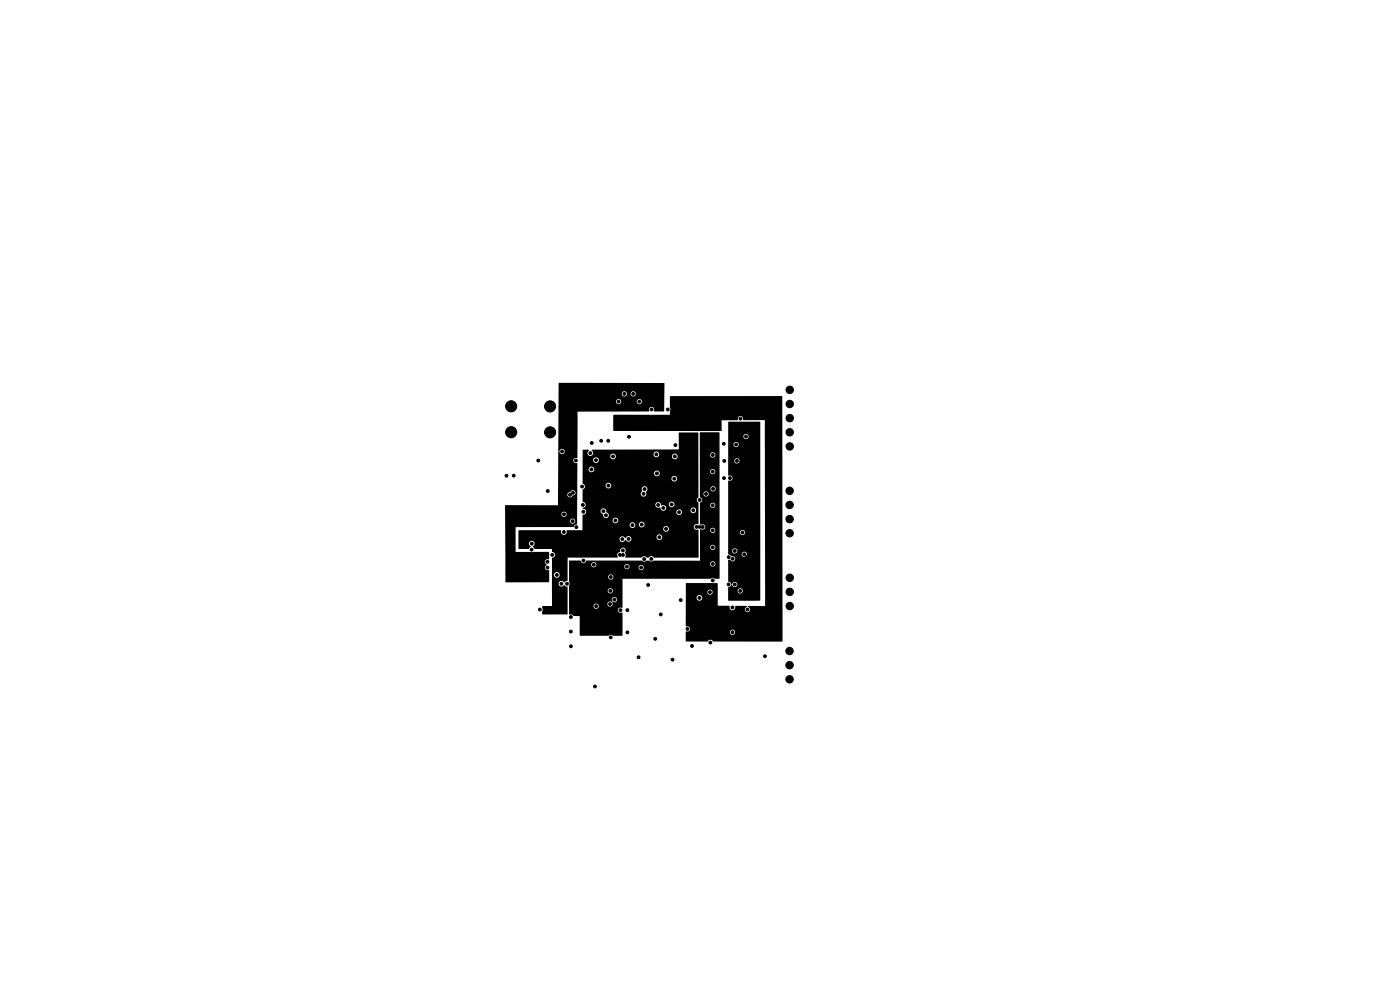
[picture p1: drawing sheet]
<svg xmlns="http://www.w3.org/2000/svg" width="297mm" height="210mm" viewBox="0 0 297 210" stroke-linecap="round" stroke-linejoin="round" font-family="sans-serif">
<g fill="#000" stroke="#000" stroke-width=".21">
<circle cx="108.4" cy="91.7" r="1.18"/>
<circle cx="108.4" cy="86.2" r="1.18"/>
<circle cx="114.2" cy="97.7" r=".3"/>
<circle cx="116.7" cy="86.2" r="1.18"/>
<circle cx="116.7" cy="91.7" r="1.18"/>
<circle cx="119.2" cy="95.8" r=".3"/>
<circle cx="122.2" cy="97.7" r=".3"/>
<circle cx="125.2" cy="96.1" r=".3"/>
<circle cx="125.5" cy="99.6" r=".3"/>
<circle cx="125.5" cy="94" r=".3"/>
<circle cx="126.4" cy="97.6" r=".3"/>
<circle cx="127.5" cy="93.5" r=".3"/>
<circle cx="129" cy="93.5" r=".3"/>
<circle cx="130.1" cy="96.8" r=".3"/>
<circle cx="131.1" cy="89.1" r=".3"/>
<circle cx="131.2" cy="85.2" r=".3"/>
<circle cx="132.5" cy="83.6" r=".3"/>
<circle cx="132.5" cy="96.4" r=".3"/>
<circle cx="133.4" cy="92.7" r=".3"/>
<circle cx="134.3" cy="83.6" r=".3"/>
<circle cx="135.6" cy="85.2" r=".3"/>
<circle cx="138.2" cy="86.9" r=".3"/>
<circle cx="139.2" cy="96.4" r=".3"/>
<circle cx="139.9" cy="85.6" r=".3"/>
<circle cx="141.7" cy="86.9" r=".3"/>
<circle cx="143.2" cy="96.8" r=".3"/>
<circle cx="143.3" cy="94.4" r=".3"/>
<circle cx="145.6" cy="95.3" r=".3"/>
<circle cx="147.4" cy="96.8" r=".3"/>
<circle cx="149.4" cy="96.2" r=".3"/>
<circle cx="151.2" cy="96.5" r=".3"/>
<circle cx="153.5" cy="94.1" r=".3"/>
<circle cx="153.6" cy="97.8" r=".3"/>
<circle cx="156.2" cy="94.3" r=".3"/>
<circle cx="156.3" cy="97.8" r=".3"/>
<circle cx="157.1" cy="90.2" r=".3"/>
<circle cx="157.1" cy="88.8" r=".3"/>
<circle cx="157.7" cy="91.5" r=".3"/>
<circle cx="158.3" cy="92.6" r=".3"/>
<circle cx="158.3" cy="98.1" r=".3"/>
<circle cx="158.3" cy="94" r=".3"/>
<circle cx="162" cy="88.1" r=".3"/>
<circle cx="167.5" cy="85.7" r=".79"/>
<circle cx="167.5" cy="91.7" r=".79"/>
<circle cx="167.5" cy="94.7" r=".79"/>
<circle cx="167.5" cy="88.7" r=".79"/>
<circle cx="167.5" cy="82.7" r=".79"/>
<circle cx="107.4" cy="100.9" r=".3"/>
<circle cx="109" cy="100.9" r=".3"/>
<circle cx="112.8" cy="116.6" r=".3"/>
<circle cx="112.8" cy="114" r=".3"/>
<circle cx="112.8" cy="115.3" r=".3"/>
<circle cx="116.1" cy="119.2" r=".3"/>
<circle cx="116.2" cy="104.2" r=".3"/>
<circle cx="117.1" cy="117.7" r=".3"/>
<circle cx="118.6" cy="117" r=".3"/>
<circle cx="119.6" cy="112.9" r=".3"/>
<circle cx="119.7" cy="109.1" r=".3"/>
<circle cx="120.9" cy="105" r=".3"/>
<circle cx="121.5" cy="110.5" r=".3"/>
<circle cx="121.5" cy="104.5" r=".3"/>
<circle cx="122.3" cy="111.8" r=".3"/>
<circle cx="122.3" cy="117.2" r=".3"/>
<circle cx="123.5" cy="103.2" r=".3"/>
<circle cx="123.7" cy="107.1" r=".3"/>
<circle cx="123.8" cy="108.6" r=".3"/>
<circle cx="123.8" cy="118.9" r=".3"/>
<circle cx="124.5" cy="114.6" r=".3"/>
<circle cx="125.3" cy="110.6" r=".3"/>
<circle cx="125.7" cy="111.8" r=".3"/>
<circle cx="126" cy="119.8" r=".3"/>
<circle cx="126.1" cy="102.1" r=".3"/>
<circle cx="126.3" cy="116.3" r=".3"/>
<circle cx="126.4" cy="111.5" r=".3"/>
<circle cx="126.6" cy="102.6" r=".3"/>
<circle cx="127.5" cy="100.4" r=".3"/>
<circle cx="127.8" cy="101" r=".3"/>
<circle cx="128" cy="108.4" r=".3"/>
<circle cx="128.6" cy="109.3" r=".3"/>
<circle cx="129.1" cy="103" r=".3"/>
<circle cx="130.6" cy="110.4" r=".3"/>
<circle cx="131.5" cy="116.1" r=".3"/>
<circle cx="131.5" cy="117.7" r=".3"/>
<circle cx="132" cy="114.4" r=".3"/>
<circle cx="132.1" cy="116.8" r=".3"/>
<circle cx="132.2" cy="117.7" r=".3"/>
<circle cx="133.3" cy="114.3" r=".3"/>
<circle cx="134.2" cy="111.4" r=".3"/>
<circle cx="136.1" cy="111.3" r=".3"/>
<circle cx="136.5" cy="104.7" r=".3"/>
<circle cx="136.7" cy="118.6" r=".3"/>
<circle cx="136.7" cy="112.7" r=".3"/>
<circle cx="136.8" cy="103.7" r=".3"/>
<circle cx="137.2" cy="112.2" r=".3"/>
<circle cx="137.3" cy="112.9" r=".3"/>
<circle cx="138.2" cy="118.6" r=".3"/>
<circle cx="139.2" cy="102.9" r=".3"/>
<circle cx="139.4" cy="100.4" r=".3"/>
<circle cx="139.4" cy="102.1" r=".3"/>
<circle cx="139.6" cy="107.1" r=".3"/>
<circle cx="139.9" cy="114" r=".3"/>
<circle cx="140.7" cy="107.7" r=".3"/>
<circle cx="140.8" cy="117.6" r=".3"/>
<circle cx="141.3" cy="112.2" r=".3"/>
<circle cx="142.5" cy="107" r=".3"/>
<circle cx="143" cy="101.5" r=".3"/>
<circle cx="143.1" cy="103.7" r=".3"/>
<circle cx="144" cy="103.5" r=".3"/>
<circle cx="144.1" cy="108.7" r=".3"/>
<circle cx="147.1" cy="108.2" r=".3"/>
<circle cx="147.8" cy="111.8" r=".3"/>
<circle cx="148.4" cy="111.8" r=".3"/>
<circle cx="148.4" cy="106.1" r=".3"/>
<circle cx="149.1" cy="111.8" r=".3"/>
<circle cx="149.8" cy="104.8" r=".3"/>
<circle cx="151.2" cy="112.5" r=".3"/>
<circle cx="151.2" cy="100.1" r=".3"/>
<circle cx="151.2" cy="107.2" r=".3"/>
<circle cx="151.2" cy="116.1" r=".3"/>
<circle cx="151.2" cy="119.6" r=".3"/>
<circle cx="151.3" cy="103.7" r=".3"/>
<circle cx="153.6" cy="101.4" r=".3"/>
<circle cx="154.6" cy="118.2" r=".3"/>
<circle cx="154.9" cy="101.4" r=".3"/>
<circle cx="155.4" cy="118.5" r=".3"/>
<circle cx="155.9" cy="116.9" r=".3"/>
<circle cx="157.5" cy="113" r=".3"/>
<circle cx="157.7" cy="106.2" r=".3"/>
<circle cx="157.9" cy="117.6" r=".3"/>
<circle cx="158.4" cy="102.2" r=".3"/>
<circle cx="158.4" cy="118.2" r=".3"/>
<circle cx="158.4" cy="110.2" r=".3"/>
<circle cx="158.4" cy="114.2" r=".3"/>
<circle cx="167.5" cy="113.1" r=".79"/>
<circle cx="167.5" cy="110.1" r=".79"/>
<circle cx="167.5" cy="104.1" r=".79"/>
<circle cx="167.5" cy="107.1" r=".79"/>
<circle cx="114.5" cy="129.3" r=".3"/>
<circle cx="115.4" cy="122.5" r=".3"/>
<circle cx="116.1" cy="120.4" r=".3"/>
<circle cx="117" cy="129.3" r=".3"/>
<circle cx="118.1" cy="122" r=".3"/>
<circle cx="118.6" cy="120.1" r=".3"/>
<circle cx="119.1" cy="123.8" r=".3"/>
<circle cx="120.3" cy="123.8" r=".3"/>
<circle cx="121.1" cy="134" r=".3"/>
<circle cx="121.1" cy="130.9" r=".3"/>
<circle cx="121.1" cy="137.1" r=".3"/>
<circle cx="121.3" cy="123.9" r=".3"/>
<circle cx="124.9" cy="134" r=".3"/>
<circle cx="126.5" cy="128.6" r=".3"/>
<circle cx="128.5" cy="134.1" r=".3"/>
<circle cx="129.4" cy="128.1" r=".3"/>
<circle cx="129.5" cy="125.3" r=".3"/>
<circle cx="129.6" cy="135.2" r=".3"/>
<circle cx="129.6" cy="122.4" r=".3"/>
<circle cx="130.4" cy="127.2" r=".3"/>
<circle cx="131.6" cy="129.4" r=".3"/>
<circle cx="133" cy="120.2" r=".3"/>
<circle cx="133.1" cy="129.4" r=".3"/>
<circle cx="133.1" cy="134.1" r=".3"/>
<circle cx="135.5" cy="139.4" r=".3"/>
<circle cx="136" cy="120.4" r=".3"/>
<circle cx="137.5" cy="124.1" r=".3"/>
<circle cx="139" cy="135.5" r=".3"/>
<circle cx="140.2" cy="130.3" r=".3"/>
<circle cx="142.7" cy="139.9" r=".3"/>
<circle cx="144.4" cy="127.3" r=".3"/>
<circle cx="145.8" cy="133.4" r=".3"/>
<circle cx="146.8" cy="137" r=".3"/>
<circle cx="146.9" cy="124.6" r=".3"/>
<circle cx="148.1" cy="124.3" r=".3"/>
<circle cx="148.4" cy="126.8" r=".3"/>
<circle cx="149.7" cy="134.3" r=".3"/>
<circle cx="149.8" cy="133.4" r=".3"/>
<circle cx="150.6" cy="125.6" r=".3"/>
<circle cx="150.7" cy="136.3" r=".3"/>
<circle cx="151.2" cy="123.1" r=".3"/>
<circle cx="154.6" cy="124" r=".3"/>
<circle cx="155.4" cy="128.9" r=".3"/>
<circle cx="155.4" cy="130.3" r=".3"/>
<circle cx="155.4" cy="134.1" r=".3"/>
<circle cx="155.9" cy="124" r=".3"/>
<circle cx="156.6" cy="129.9" r=".3"/>
<circle cx="157" cy="125.4" r=".3"/>
<circle cx="157.2" cy="126.6" r=".3"/>
<circle cx="158.3" cy="122.3" r=".3"/>
<circle cx="158.6" cy="129.3" r=".3"/>
<circle cx="162.3" cy="139.2" r=".3"/>
<circle cx="167.5" cy="138.1" r=".79"/>
<circle cx="167.5" cy="122.6" r=".79"/>
<circle cx="167.5" cy="128.6" r=".79"/>
<circle cx="167.5" cy="125.6" r=".79"/>
<circle cx="126.2" cy="145.6" r=".3"/>
<circle cx="167.5" cy="141.1" r=".79"/>
<circle cx="167.5" cy="144.1" r=".79"/>
</g>
<path d="M118.5 81.3h22.4v5.9l-2.1 .1a.62 .62 0 0 0-.2-.8 .62 .62 0 0 0-.8 0l-.2 .8h-15.1l-.1 9.9a.6 .6 0 0 0-.8 .5 .6 .6 0 0 0 .9 .6l-.1 12.9-.5 .2-.3 .4h-12.2v5.3h7l.1 .1-.1 1.4a.62 .62 0 0 0-.8 .4 .62 .62 0 0 0 .4 .8 .63 .63 0 0 0-.4 .8 .63 .63 0 0 0 .9 .4l-.1 2.5h-9.1l-.1-13h13.7a.56 .56 0 0 0 .7 .6 .56 .56 0 0 0 .3-.9 .56 .56 0 0 0-.9 .1l-.1 .2h-13.7v-1.5h11.9v.2a.56 .56 0 0 0 .8 .4 .56 .56 0 0 0 0-1 .56 .56 0 0 0-.8 .4h-11.9l-.1-1.7 .2-.1h11.1v-2.3h2v.1a.62 .62 0 0 0 .5 .5 .62 .62 0 0 0 .6-.4 .57 .57 0 0 0 .4-1 .57 .57 0 0 0-1 .3l-.3 .1-.2 .4h-2v-9.2h.3a.56 .56 0 0 0 .7 .6 .56 .56 0 0 0 .2-.9 .56 .56 0 0 0-.9 .2v.1h-.3l.1-10.6h12.2a.56 .56 0 0 0 .5 .7 .56 .56 0 0 0 .6-.7h3.3v.2a.56 .56 0 0 0 .8 .4 .56 .56 0 0 0 0-1 .56 .56 0 0 0-.8 .4h-3.3l-.1-.2a.56 .56 0 0 0-.6-.2 .56 .56 0 0 0-.4 .4h-12.2v-1.6h13.4v.1a.56 .56 0 0 0 .6 .5 .56 .56 0 0 0 .5-.6h.8v.1a.56 .56 0 0 0 .8 .4 .56 .56 0 0 0 0-.9 .56 .56 0 0 0-.8 .4h-.8v-.2a.56 .56 0 0 0-.6-.3 .56 .56 0 0 0-.5 .5h-13.4zM123.6 95.4h1.2l.2 .1a.64 .64 0 0 0-.2 1 .64 .64 0 0 0 1 0 .64 .64 0 0 0-.3-1l.1-.1 18.4-.1v-3.5h4.1v13.7a.7 .7 0 0 0 .1 1.2v4.5a.64 .64 0 0 0-1 .4 .64 .64 0 0 0 .8 .7l.2 .1-.1 5.9-9.4-.1a.67 .67 0 0 0-1.1 .1h-.4a.7 .7 0 0 0-1.1 0h-3.4l-.1-.1 .2-.5-.2-.4a.67 .67 0 0 0 0-.9 .67 .67 0 0 0-.8-.1l-.2 .2v.5a.89 .89 0 0 0-.6 1.3h-10.6v4.8l-.7 .4a.64 .64 0 0 0-1-.1 .64 .64 0 0 0 0 1 .64 .64 0 0 0 1-.3l.7 .5v5.7h-5.3l-.1-1.7h2.1v-6.7h.4v.1a.61 .61 0 0 0 1 .5 .61 .61 0 0 0 0-1.1 .61 .61 0 0 0-1 .5h-.4v-3.5a.69 .69 0 0 0 .7-.7 .69 .69 0 0 0-.7-.7v-.5h-3.6l-.5-.6a.61 .61 0 0 0 .3-1 .61 .61 0 0 0-1 .1 .61 .61 0 0 0 .3 .9l-.5 .6-2.1-.1v-2.1h21.4a.61 .61 0 0 0 .5 .7 .61 .61 0 0 0 .7-.4l.2-.1a.61 .61 0 0 0 .9 .3 .61 .61 0 0 0 .1-.9h5.5v.1a.61 .61 0 0 0 .9 .5 .61 .61 0 0 0 0-1.1 .61 .61 0 0 0-.9 .5h-5.5l-.5-.2-.6 .4h-.1a.6 .6 0 0 0-.7-.3 .6 .6 0 0 0-.5 .5h-21.4v-1.7l.1-.1h9a.65 .65 0 0 0 .6 1 .65 .65 0 0 0 .5-1h3.4v-.4h17.1a.61 .61 0 0 0 .8 .7 .61 .61 0 0 0 .2-1 .61 .61 0 0 0-1 .2v.1h-17.1v-.8h10a.6 .6 0 0 0 .6 .7 .6 .6 0 0 0 .5-.8h.8v.2a.61 .61 0 0 0 1 .4 .61 .61 0 0 0 0-1 .61 .61 0 0 0-1 .4h-.8a.6 .6 0 0 0-.6-.4 .6 .6 0 0 0-.5 .5h-10v-1h6.4v.2a.61 .61 0 0 0 .9 .4 .61 .61 0 0 0 0-1 .61 .61 0 0 0-.9 .4h-6.4l.1-1.1a.62 .62 0 0 0 .6-.8h3.1l.2 .5a.44 .44 0 0 1 .4 .6 .61 .61 0 0 0 1 0 .61 .61 0 0 0-.4-.9h14.9v.1a.61 .61 0 0 0 .9 .5 .61 .61 0 0 0 0-1h2.1v.1a.61 .61 0 0 0 .9 .5 .61 .61 0 0 0 0-1.1 .61 .61 0 0 0-.9 .5l-2.5-.1-.4 .2-.1 .3-14.9-.1a.61 .61 0 0 0-.5-.7 .61 .61 0 0 0-.7 .6h-3.1l-.2-.3-.5-.2 .1-.2a.62 .62 0 0 0 .6-.7h14.7v.2a.69 .69 0 0 0 1.1 .4 .63 .63 0 0 0 .7 .7 .63 .63 0 0 0 .5-.9 .63 .63 0 0 0-1-.2l-.1-.3h1.7v.2a.61 .61 0 0 0 .9 .4 .61 .61 0 0 0 0-1 .61 .61 0 0 0-.9 .4h-1.7a.61 .61 0 0 0-.7-.4 .61 .61 0 0 0-.5 .5h-14.7l-.3-.4-.4-.2v-1.7h12.3v.1a.64 .64 0 0 0 .9 .5 .64 .64 0 0 0 .2-1 .64 .64 0 0 0 .2-.9 .64 .64 0 0 0-.9-.1 .64 .64 0 0 0-.1 .9l-.3 .5h-12.3l.1-.9a.59 .59 0 0 0 .3-.9h4.5v.2a.61 .61 0 0 0 .9 .4 .61 .61 0 0 0 0-1 .61 .61 0 0 0-.9 .4h-4.5l-.4-.4v-1h18.8a.61 .61 0 0 0 .8 .6 .61 .61 0 0 0 .3-1 .61 .61 0 0 0-1 .2l-.1 .2h-18.8v-1.1h15.2a.61 .61 0 0 0 .7 .6 .61 .61 0 0 0 .3-1 .61 .61 0 0 0-1 .2v.2h-15.2v-.9h1.3a.61 .61 0 0 0 .8 .7 .61 .61 0 0 0 .2-1 .61 .61 0 0 0-1 .1v.2h-1.3v-2h2.2a.61 .61 0 0 0 .8 .7 .61 .61 0 0 0 .3-1 .61 .61 0 0 0-1 .2l-.1 .1h-2.2v-.7h5.8a.6 .6 0 0 0 .9 .6 .6 .6 0 0 0 .1-1.1h8.2v.2a.6 .6 0 0 0 .5 .5 .6 .6 0 0 0 .6-.2h2.9v.1a.61 .61 0 0 0 .9 .4 .61 .61 0 0 0 0-1 .61 .61 0 0 0-.9 .5h-2.9l.1-.2a.61 .61 0 0 0-.4-.8 .61 .61 0 0 0-.8 .5l-8.6-.1-.3 .1-.3 .5h-5.8zM120.7 119l2.5-.1a.64 .64 0 0 0 .6 .6 .64 .64 0 0 0 .6-.6h11.8a.62 .62 0 0 0 1 0h.6a.61 .61 0 0 0 .8 0h9.9v-2.9h2.1v.2a.56 .56 0 0 0 .9 .4 .56 .56 0 0 0 0-1 .56 .56 0 0 0-.9 .4h-2.1v-3.6h2.1v.2a.56 .56 0 0 0 .9 .4 .56 .56 0 0 0 0-1 .56 .56 0 0 0-.9 .4h-2.1l.2-.1a.59 .59 0 0 0 .9-.5 .59 .59 0 0 0-.9-.5l-.2-.2v-4h2.1v.2a.56 .56 0 0 0 .9 .4 .56 .56 0 0 0 0-1 .56 .56 0 0 0-.9 .4h-2.1v-.4a.67 .67 0 0 0 .5-.7 .67 .67 0 0 0-.5-.6v-.7h.7a.56 .56 0 0 0 .7 .6 .56 .56 0 0 0 .3-.9 .56 .56 0 0 0-.9 .2l-.1 .1h-.7v-1.1h2.2a.56 .56 0 0 0 .7 .6 .56 .56 0 0 0 .3-.9 .56 .56 0 0 0-.9 .2l-.1 .1h-2.2v-3.6h2.1a.56 .56 0 0 0 .8 .6 .56 .56 0 0 0 .2-.9 .56 .56 0 0 0-.9 .1l-.1 .2h-2.1v-3.6h2.1a.56 .56 0 0 0 .8 .6 .56 .56 0 0 0 .2-.9 .56 .56 0 0 0-.9 .2l-.1 .1h-2.1v-4.7h4l.1 .1v30.9l-.9 .1-.6-.2-.4 .2h-18.6l-.1 6.1a.6 .6 0 0 0-.9 .6 .6 .6 0 0 0 .9 .4v5h-1.9l-.5-.3-.5 .3h-6.1v-4.2h-1.3l-.4-.3h-.5l-.1-1.9h5.2v.2a.55 .55 0 0 0 .9 .3 .55 .55 0 0 0-.2-.9h2.3v.1a.59 .59 0 0 0 .8 .4 .59 .59 0 0 0 .2-.9l.1-.1a.56 .56 0 0 0 .9-.2 .56 .56 0 0 0-.6-.7 .56 .56 0 0 0-.4 .8l-.1 .2-.2-.1a.56 .56 0 0 0-.7 .5l-2.5-.1-.3 .2-.2 .3h-5.2v-3.2h8.2a.56 .56 0 0 0 .7 .6 .56 .56 0 0 0 .3-.9 .56 .56 0 0 0-.9 .1l-.1 .2h-8.2l.1-1.4-.1-1.6h8.3a.56 .56 0 0 0 .7 .6 .56 .56 0 0 0 .3-.9 .56 .56 0 0 0-.9 .2l-.1 .1h-8.3v-2.6h4.7a.55 .55 0 0 0 .4 .6 .55 .55 0 0 0 .6-.2h6v.2a.55 .55 0 0 0 .6 .4 .55 .55 0 0 0 .5-.4h2v.2a.56 .56 0 0 0 .8 .4 .56 .56 0 0 0 0-1 .56 .56 0 0 0-.8 .4h-1.9a.56 .56 0 0 0-.5-.7 .56 .56 0 0 0-.7 .5h-6l.1-.6h24.2v.2a.56 .56 0 0 0 .8 .4 .56 .56 0 0 0 0-.9 .56 .56 0 0 0-.8 .3h-24.2l-.2-.1a.56 .56 0 0 0-.9 .3h-4.7zM154.5 89.5h6.7l.1 .1v37.8h-6.8v-2.1h2a.56 .56 0 0 0 .7 .6 .56 .56 0 0 0 .2-.9 .56 .56 0 0 0-.9 .1v.2h-2v-.7l.4-.2 .4-.4a.57 .57 0 0 0 .6 .6 .57 .57 0 0 0 .5-.8 .57 .57 0 0 0-.9-.3l-.3 .4-.3-.4-.4-.2v-4.4l.4-.2a.6 .6 0 0 0 .8 .3 .6 .6 0 0 0 .2-.8 .6 .6 0 0 0-.8-.2l-.6-.5h2.8a.56 .56 0 0 0 .8 .6 .56 .56 0 0 0 .2-.9 .56 .56 0 0 0-.9 .2l-.1 .1h-2.8v-.7h.8a.56 .56 0 0 0 .7 .6 .56 .56 0 0 0 .3-.9 .56 .56 0 0 0-.9 .2l-.1 .1h-.8v-3.9h2.5a.56 .56 0 0 0 .7 .6 .56 .56 0 0 0 .2-.9 .56 .56 0 0 0-.9 .2v.1h-2.5v-10.9a.6 .6 0 0 0 .8-.3 .6 .6 0 0 0-.4-.8l-.4-.1v-3.1h1.3a.56 .56 0 0 0 .7 .6 .56 .56 0 0 0 .2-.9 .56 .56 0 0 0-.9 .2v.1h-1.3v-3.5h1.1a.56 .56 0 0 0 .7 .6 .56 .56 0 0 0 .3-.9 .56 .56 0 0 0-.9 .2l-.1 .1h-1.1v-1.7h3.2a.56 .56 0 0 0 .7 .6 .56 .56 0 0 0 .3-.9 .56 .56 0 0 0-1 .2v.1h-3.2zM130.1 88h12l.1-1.2-.1-2.7 .1-.1 23.7 .1 .1 51.9-.1 .1h-14.6a.68 .68 0 0 0-.6-.4 .68 .68 0 0 0-.6 .4h-4.6v-2.1h9.3a.56 .56 0 0 0 .8 .6 .56 .56 0 0 0 .2-.9 .56 .56 0 0 0-.9 .2l-.1 .1h-9.3a.62 .62 0 0 0 .9-.6 .62 .62 0 0 0-.9-.5v-6.1h2.3a.61 .61 0 0 0 .8 .6 .61 .61 0 0 0 .2-1 .61 .61 0 0 0-1 .2v.2h-2.3v-1.3h4.6a.56 .56 0 0 0 .7 .6 .56 .56 0 0 0 .2-.9 .56 .56 0 0 0-.9 .2v.1h-4.6v-1.8h6.7l.1 4.8h2.5a.66 .66 0 0 0 .6 .9 .66 .66 0 0 0 .6-.9h2.4l.1 .2a.59 .59 0 0 0-.4 .9 .59 .59 0 0 0 .9 0 .59 .59 0 0 0-.3-.9l.1-.2 3.5 .1-.1-39.5h-4.5a.62 .62 0 0 0-.6-.9 .62 .62 0 0 0-.6 .9l-3.4 .1v2.1l-.1 .1h-22.8l-.1-.1z" fill="#000"/>
</svg>
